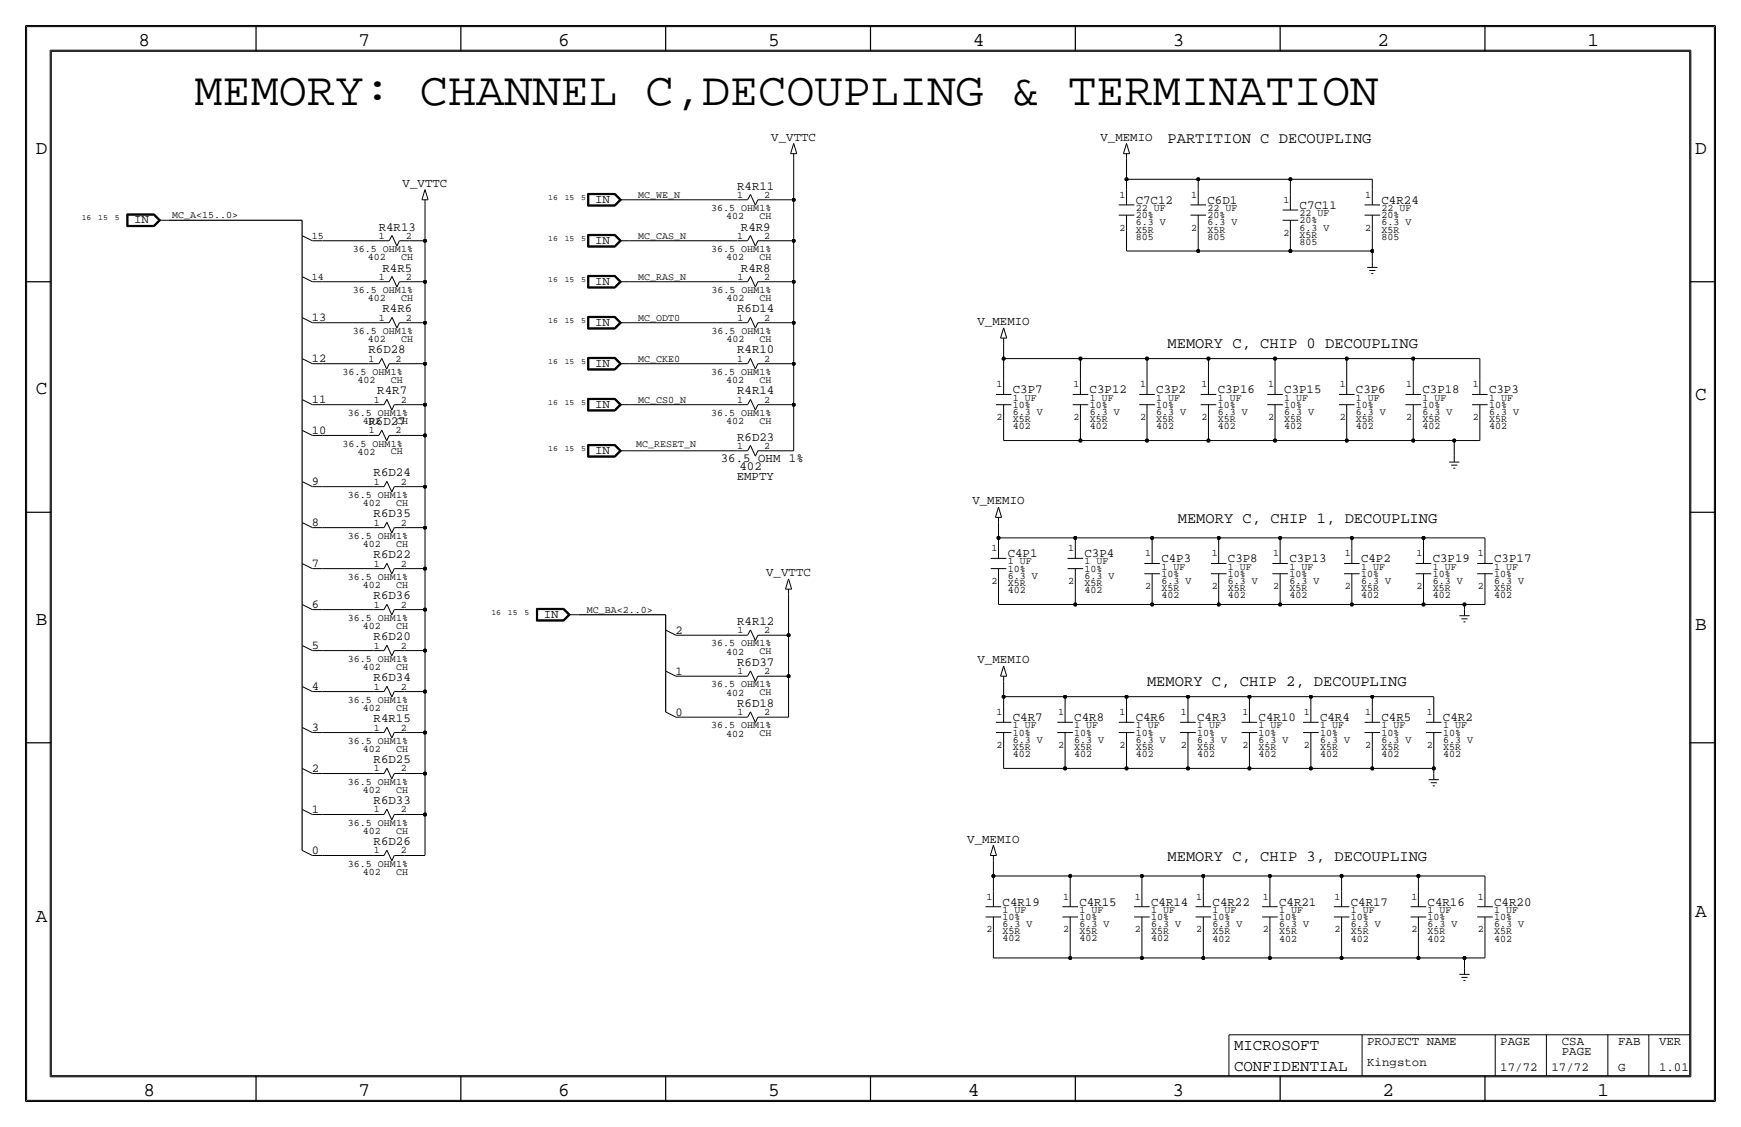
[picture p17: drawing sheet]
<svg xmlns="http://www.w3.org/2000/svg" width="432mm" height="279mm" viewBox="0 0 432 279" stroke-linecap="round" stroke-linejoin="round" font-family="sans-serif">
<defs><g id="words">
<text font-size="11.7" x="48.2" y="26">MEMORY: CHANNEL C,DECOUPLING &amp; TERMINATION</text>
<g font-size="4.8">
<text x="34.3" y="11.4">8</text>
<text x="88.9" y="11.4">7</text>
<text x="138.5" y="11.4">6</text>
<text x="190.5" y="11.4">5</text>
<text x="241.3" y="11.4">4</text>
<text x="290.8" y="11.4">3</text>
<text x="341.6" y="11.4">2</text>
<text x="393.7" y="11.4">1</text>
<text x="8.9" y="38.1">D</text>
<text x="420.4" y="38.1">D</text>
<text x="8.9" y="97.8">C</text>
<text x="420.4" y="99.1">C</text>
<text x="8.9" y="154.9">B</text>
<text x="420.4" y="156.2">B</text>
<text x="420.4" y="227.3">A</text>
<text x="8.9" y="228.6">A</text>
<text x="35.6" y="271.8">8</text>
<text x="88.9" y="271.8">7</text>
<text x="138.4" y="271.8">6</text>
<text x="190.5" y="271.8">5</text>
<text x="240" y="271.8">4</text>
<text x="290.8" y="271.8">3</text>
<text x="342.9" y="271.8">2</text>
<text x="396.2" y="271.8">1</text>
</g>
<g font-size="3.9">
<text x="306.1" y="260.4">MICROSOFT</text>
<text x="306.1" y="265.4">CONFIDENTIAL</text>
</g>
<g font-size="3.8">
<text x="289.6" y="35.6">PARTITION C DECOUPLING</text>
<text x="289.6" y="86.4">MEMORY C, CHIP 0 DECOUPLING</text>
<text x="292.1" y="129.5">MEMORY C, CHIP 1, DECOUPLING</text>
<text x="284.5" y="170.2">MEMORY C, CHIP 2, DECOUPLING</text>
<text x="289.6" y="213.4">MEMORY C, CHIP 3, DECOUPLING</text>
</g>
<g font-size="3.1">
<text x="191.3" y="34.9">V_VTTC</text>
<text x="272.9" y="34.9">V_MEMIO</text>
<text x="99.9" y="46.3">V_VTTC</text>
<text x="182.8" y="47">R4R11</text>
<text x="147.6" y="50.3">IN</text>
<text x="281.7" y="50.5">C7C12</text>
<text x="299.5" y="50.5">C6D1</text>
<text x="322.3" y="51.8">C7C11</text>
<text x="342.6" y="50.5">C4R24</text>
<text x="33.3" y="55.4">IN</text>
<text x="93.9" y="57.2">R4R13</text>
<text x="183.8" y="57.2">R4R9</text>
<text x="147.6" y="60.5">IN</text>
<text x="94.9" y="67.3">R4R5</text>
<text x="147.6" y="70.6">IN</text>
<text x="183.8" y="67.3">R4R8</text>
<text x="94.9" y="77.5">R4R6</text>
<text x="182.8" y="77.5">R6D14</text>
<text x="147.6" y="80.8">IN</text>
<text x="242.4" y="80.6">V_MEMIO</text>
<text x="91.4" y="87.6">R6D28</text>
<text x="182.8" y="87.6">R4R10</text>
<text x="147.6" y="90.9">IN</text>
<text x="93.6" y="97.8">R4R7</text>
<text x="147.6" y="101.1">IN</text>
<text x="182.8" y="97.8">R4R14</text>
<text x="251.2" y="97.5">C3P7</text>
<text x="270.3" y="97.5">C3P12</text>
<text x="286.8" y="97.5">C3P2</text>
<text x="302" y="97.5">C3P16</text>
<text x="318.5" y="97.5">C3P15</text>
<text x="336.3" y="97.5">C3P6</text>
<text x="352.8" y="97.5">C3P18</text>
<text x="369.3" y="97.5">C3P3</text>
<text x="91.4" y="105.4">R6D27</text>
<text x="147.6" y="112.5">IN</text>
<text x="182.8" y="109.2">R6D23</text>
<text x="92.7" y="118.1">R6D24</text>
<text x="178.8" y="114.6">36.5 OHM 1%</text>
<text x="182.7" y="119">EMPTY</text>
<text x="183.4" y="116.6">402</text>
<text x="241.2" y="125.1">V_MEMIO</text>
<text x="92.7" y="128.3">R6D35</text>
<text x="92.7" y="138.4">R6D22</text>
<text x="190" y="142.8">V_VTTC</text>
<text x="249.9" y="138.2">C4P1</text>
<text x="269" y="138.2">C3P4</text>
<text x="288" y="139.4">C4P3</text>
<text x="304.5" y="139.4">C3P8</text>
<text x="319.8" y="139.4">C3P13</text>
<text x="337.6" y="139.4">C4P2</text>
<text x="355.3" y="139.4">C3P19</text>
<text x="370.6" y="139.4">C3P17</text>
<text x="92.7" y="148.6">R6D36</text>
<text x="134.9" y="153.2">IN</text>
<text x="182.8" y="154.9">R4R12</text>
<text x="92.7" y="158.8">R6D20</text>
<text x="182.8" y="165.1">R6D37</text>
<text x="242.4" y="164.4">V_MEMIO</text>
<text x="92.7" y="168.9">R6D34</text>
<text x="92.7" y="179.1">R4R15</text>
<text x="182.8" y="175.3">R6D18</text>
<text x="251.2" y="178.8">C4R7</text>
<text x="266.4" y="178.8">C4R8</text>
<text x="281.7" y="178.8">C4R6</text>
<text x="296.9" y="178.8">C4R3</text>
<text x="312.2" y="178.8">C4R10</text>
<text x="327.4" y="178.8">C4R4</text>
<text x="342.6" y="178.8">C4R5</text>
<text x="357.9" y="178.8">C4R2</text>
<text x="92.7" y="189.2">R6D25</text>
<text x="92.7" y="199.4">R6D33</text>
<text x="92.7" y="209.6">R6D26</text>
<text x="239.9" y="208.9">V_MEMIO</text>
<text x="248.7" y="224.5">C4R19</text>
<text x="267.7" y="224.5">C4R15</text>
<text x="285.5" y="224.5">C4R14</text>
<text x="300.7" y="224.5">C4R22</text>
<text x="317.2" y="224.5">C4R21</text>
<text x="335" y="224.5">C4R17</text>
<text x="354.1" y="224.5">C4R16</text>
<text x="370.6" y="224.5">C4R20</text>
<text x="339.1" y="259.1">PROJECT NAME</text>
<text x="372.1" y="259.1">PAGE</text>
<text x="387.4" y="259.1">CSA</text>
<text x="387.4" y="261.6">PAGE</text>
<text x="401.3" y="259.1">FAB</text>
<text x="411.5" y="259.1">VER</text>
<text x="339.1" y="264.2">Kingston</text>
<text x="372.1" y="265.4">17/72</text>
<text x="384.8" y="265.4">17/72</text>
<text x="401.3" y="265.4">G</text>
<text x="411.5" y="265.4">1.01</text>
</g>
<g font-size="3">
<text x="77.4" y="79.6">13</text>
<text x="77.4" y="89.8">12</text>
<text x="77.4" y="99.9">11</text>
<text x="77.4" y="107.5">10</text>
<text x="77.4" y="120.2">9</text>
<text x="77.4" y="130.4">8</text>
<text x="77.4" y="140.6">7</text>
<text x="77.4" y="150.7">6</text>
<text x="77.4" y="160.9">5</text>
<text x="167.5" y="157.1">2</text>
<text x="167.5" y="167.2">1</text>
<text x="77.4" y="171">4</text>
<text x="167.5" y="177.4">0</text>
<text x="77.4" y="181.2">3</text>
<text x="77.4" y="191.4">2</text>
<text x="77.4" y="201.5">1</text>
<text x="77.4" y="211.7">0</text>
</g>
<g font-size="2.5">
<text x="158.2" y="49">MC_WE_N</text>
<text x="176.4" y="52.3">36.5 OHM1%</text>
<text x="182.9" y="49">1</text>
<text x="189.5" y="49">2</text>
<text x="277.7" y="49">1</text>
<text x="281.7" y="52.3">22 UF</text>
<text x="295.4" y="49">1</text>
<text x="299.5" y="52.3">22 UF</text>
<text x="318.3" y="50.3">1</text>
<text x="322.3" y="53.6">22 UF</text>
<text x="338.6" y="49">1</text>
<text x="342.6" y="52.3">22 UF</text>
<text x="42.7" y="54.1">MC_A&lt;15..0&gt;</text>
<text x="77.4" y="59.3">15</text>
<text x="94" y="59.2">1</text>
<text x="100.6" y="59.2">2</text>
<text x="158.2" y="59.2">MC_CAS_N</text>
<text x="180.1" y="54.4">402</text>
<text x="182.9" y="59.2">1</text>
<text x="188.4" y="54.3">CH</text>
<text x="189.5" y="59.2">2</text>
<text x="277.7" y="57.1">2</text>
<text x="281.7" y="57.7">X5R</text>
<text x="281.7" y="54.1">20%</text>
<text x="281.7" y="59.4">805</text>
<text x="281.7" y="55.9">6.3 V</text>
<text x="295.4" y="57.1">2</text>
<text x="299.5" y="57.7">X5R</text>
<text x="299.5" y="55.9">6.3 V</text>
<text x="299.5" y="59.4">805</text>
<text x="299.5" y="54.1">20%</text>
<text x="318.3" y="58.4">2</text>
<text x="322.3" y="58.9">X5R</text>
<text x="322.3" y="55.4">20%</text>
<text x="322.3" y="57.2">6.3 V</text>
<text x="338.6" y="57.1">2</text>
<text x="342.6" y="57.7">X5R</text>
<text x="342.6" y="54.1">20%</text>
<text x="342.6" y="55.9">6.3 V</text>
<text x="342.6" y="59.4">805</text>
<text x="87.5" y="62.5">36.5 OHM1%</text>
<text x="91.2" y="64.5">402</text>
<text x="99.5" y="64.4">CH</text>
<text x="176.4" y="62.5">36.5 OHM1%</text>
<text x="180.1" y="64.5">402</text>
<text x="188.4" y="64.4">CH</text>
<text x="322.3" y="60.7">805</text>
<text x="77.4" y="69.4">14</text>
<text x="94" y="69.3">1</text>
<text x="100.6" y="69.3">2</text>
<text x="158.2" y="69.3">MC_RAS_N</text>
<text x="182.9" y="69.3">1</text>
<text x="189.5" y="69.3">2</text>
<text x="87.5" y="72.6">36.5 OHM1%</text>
<text x="91.2" y="74.7">402</text>
<text x="99.5" y="74.6">CH</text>
<text x="176.4" y="72.6">36.5 OHM1%</text>
<text x="180.1" y="74.7">402</text>
<text x="188.4" y="74.6">CH</text>
<text x="87.5" y="82.8">36.5 OHM1%</text>
<text x="94" y="79.5">1</text>
<text x="100.6" y="79.5">2</text>
<text x="158.2" y="79.5">MC_ODT0</text>
<text x="176.4" y="82.8">36.5 OHM1%</text>
<text x="182.9" y="79.5">1</text>
<text x="189.5" y="79.5">2</text>
<text x="91.2" y="84.8">402</text>
<text x="91.4" y="89.7">1</text>
<text x="98.1" y="89.7">2</text>
<text x="99.5" y="84.7">CH</text>
<text x="158.2" y="89.7">MC_CKE0</text>
<text x="180.1" y="84.8">402</text>
<text x="182.9" y="89.7">1</text>
<text x="188.4" y="84.7">CH</text>
<text x="189.5" y="89.7">2</text>
<text x="85" y="93">36.5 OHM1%</text>
<text x="88.7" y="95">402</text>
<text x="97" y="94.9">CH</text>
<text x="176.4" y="93">36.5 OHM1%</text>
<text x="180.1" y="95">402</text>
<text x="188.4" y="94.9">CH</text>
<text x="92.7" y="99.8">1</text>
<text x="99.4" y="99.8">2</text>
<text x="158.2" y="99.8">MC_CS0_N</text>
<text x="182.9" y="99.8">1</text>
<text x="189.5" y="99.8">2</text>
<text x="247.2" y="96">1</text>
<text x="251.2" y="99.3">1 UF</text>
<text x="251.2" y="101.1">10%</text>
<text x="266.2" y="96">1</text>
<text x="270.3" y="101.1">10%</text>
<text x="270.3" y="99.3">1 UF</text>
<text x="282.7" y="96">1</text>
<text x="286.8" y="99.3">1 UF</text>
<text x="286.8" y="101.1">10%</text>
<text x="298" y="96">1</text>
<text x="302" y="101.1">10%</text>
<text x="302" y="99.3">1 UF</text>
<text x="314.5" y="96">1</text>
<text x="318.5" y="101.1">10%</text>
<text x="318.5" y="99.3">1 UF</text>
<text x="332.3" y="96">1</text>
<text x="336.3" y="101.1">10%</text>
<text x="336.3" y="99.3">1 UF</text>
<text x="348.8" y="96">1</text>
<text x="352.8" y="101.1">10%</text>
<text x="352.8" y="99.3">1 UF</text>
<text x="365.3" y="96">1</text>
<text x="369.3" y="101.1">10%</text>
<text x="369.3" y="99.3">1 UF</text>
<text x="86.2" y="103.1">36.5 OHM1%</text>
<text x="90" y="105.2">402</text>
<text x="91.4" y="107.4">1</text>
<text x="98.1" y="107.4">2</text>
<text x="98.2" y="105.1">CH</text>
<text x="176.4" y="103.1">36.5 OHM1%</text>
<text x="180.1" y="105.2">402</text>
<text x="188.4" y="105.1">CH</text>
<text x="247.2" y="104.1">2</text>
<text x="251.2" y="106.4">402</text>
<text x="251.2" y="104.6">X5R</text>
<text x="251.2" y="102.8">6.3 V</text>
<text x="266.2" y="104.1">2</text>
<text x="270.3" y="106.4">402</text>
<text x="270.3" y="104.6">X5R</text>
<text x="270.3" y="102.8">6.3 V</text>
<text x="282.7" y="104.1">2</text>
<text x="286.8" y="102.9">6.3 V</text>
<text x="286.8" y="104.6">X5R</text>
<text x="286.8" y="106.4">402</text>
<text x="298" y="104.1">2</text>
<text x="302" y="106.4">402</text>
<text x="302" y="104.6">X5R</text>
<text x="302" y="102.9">6.3 V</text>
<text x="314.5" y="104.1">2</text>
<text x="318.5" y="106.4">402</text>
<text x="318.5" y="104.6">X5R</text>
<text x="318.5" y="102.9">6.3 V</text>
<text x="332.3" y="104.1">2</text>
<text x="336.3" y="106.4">402</text>
<text x="336.3" y="104.6">X5R</text>
<text x="336.3" y="102.9">6.3 V</text>
<text x="348.8" y="104.1">2</text>
<text x="352.8" y="106.4">402</text>
<text x="352.8" y="104.6">X5R</text>
<text x="352.8" y="102.9">6.3 V</text>
<text x="365.3" y="104.1">2</text>
<text x="369.3" y="106.4">402</text>
<text x="369.3" y="104.6">X5R</text>
<text x="369.3" y="102.9">6.3 V</text>
<text x="85" y="110.7">36.5 OHM1%</text>
<text x="88.7" y="112.8">402</text>
<text x="97" y="112.7">CH</text>
<text x="157.8" y="110.7">MC_RESET_N</text>
<text x="182.9" y="111.3">1</text>
<text x="189.5" y="111.3">2</text>
<text x="86.2" y="123.4">36.5 OHM1%</text>
<text x="90" y="125.5">402</text>
<text x="92.7" y="120.1">1</text>
<text x="98.2" y="125.4">CH</text>
<text x="99.4" y="120.1">2</text>
<text x="92.7" y="130.3">1</text>
<text x="99.4" y="130.3">2</text>
<text x="86.2" y="133.6">36.5 OHM1%</text>
<text x="90" y="135.6">402</text>
<text x="98.2" y="135.5">CH</text>
<text x="245.9" y="136.7">1</text>
<text x="265" y="136.7">1</text>
<text x="284" y="137.9">1</text>
<text x="300.5" y="137.9">1</text>
<text x="315.8" y="137.9">1</text>
<text x="333.5" y="137.9">1</text>
<text x="351.3" y="137.9">1</text>
<text x="366.6" y="137.9">1</text>
<text x="86.2" y="143.8">36.5 OHM1%</text>
<text x="92.7" y="140.5">1</text>
<text x="99.4" y="140.5">2</text>
<text x="249.9" y="139.9">1 UF</text>
<text x="249.9" y="143.5">6.3 V</text>
<text x="249.9" y="141.7">10%</text>
<text x="269" y="139.9">1 UF</text>
<text x="269" y="141.7">10%</text>
<text x="269" y="143.5">6.3 V</text>
<text x="288" y="143">10%</text>
<text x="288" y="141.2">1 UF</text>
<text x="304.5" y="141.2">1 UF</text>
<text x="304.5" y="143">10%</text>
<text x="319.8" y="141.2">1 UF</text>
<text x="319.8" y="143">10%</text>
<text x="337.6" y="141.2">1 UF</text>
<text x="337.6" y="143">10%</text>
<text x="355.3" y="143">10%</text>
<text x="355.3" y="141.2">1 UF</text>
<text x="370.6" y="143">10%</text>
<text x="370.6" y="141.2">1 UF</text>
<text x="90" y="145.8">402</text>
<text x="98.2" y="145.7">CH</text>
<text x="245.9" y="144.8">2</text>
<text x="249.9" y="145.3">X5R</text>
<text x="249.9" y="147">402</text>
<text x="265" y="144.8">2</text>
<text x="269" y="147">402</text>
<text x="269" y="145.3">X5R</text>
<text x="284" y="146">2</text>
<text x="288" y="148.3">402</text>
<text x="288" y="146.5">X5R</text>
<text x="288" y="144.8">6.3 V</text>
<text x="300.5" y="146">2</text>
<text x="304.5" y="144.8">6.3 V</text>
<text x="304.5" y="146.5">X5R</text>
<text x="304.5" y="148.3">402</text>
<text x="315.8" y="146">2</text>
<text x="319.8" y="144.8">6.3 V</text>
<text x="319.8" y="146.5">X5R</text>
<text x="319.8" y="148.3">402</text>
<text x="333.5" y="146">2</text>
<text x="337.6" y="144.8">6.3 V</text>
<text x="337.6" y="148.3">402</text>
<text x="337.6" y="146.6">X5R</text>
<text x="351.3" y="146">2</text>
<text x="355.3" y="148.3">402</text>
<text x="355.3" y="146.6">X5R</text>
<text x="355.3" y="144.8">6.3 V</text>
<text x="366.6" y="146">2</text>
<text x="370.6" y="148.3">402</text>
<text x="370.6" y="146.6">X5R</text>
<text x="370.6" y="144.8">6.3 V</text>
<text x="86.2" y="153.9">36.5 OHM1%</text>
<text x="90" y="156">402</text>
<text x="92.7" y="150.6">1</text>
<text x="98.2" y="155.9">CH</text>
<text x="99.4" y="150.6">2</text>
<text x="145.5" y="151.9">MC_BA&lt;2..0&gt;</text>
<text x="92.7" y="160.8">1</text>
<text x="99.4" y="160.8">2</text>
<text x="176.4" y="160.3">36.5 OHM1%</text>
<text x="182.9" y="157">1</text>
<text x="189.5" y="157">2</text>
<text x="86.2" y="164.1">36.5 OHM1%</text>
<text x="90" y="166.1">402</text>
<text x="98.2" y="166">CH</text>
<text x="180.1" y="162.3">402</text>
<text x="182.9" y="167.1">1</text>
<text x="188.4" y="162.2">CH</text>
<text x="189.5" y="167.1">2</text>
<text x="92.7" y="170.9">1</text>
<text x="99.4" y="170.9">2</text>
<text x="176.4" y="170.4">36.5 OHM1%</text>
<text x="180.1" y="172.5">402</text>
<text x="188.4" y="172.4">CH</text>
<text x="86.2" y="174.2">36.5 OHM1%</text>
<text x="90" y="176.3">402</text>
<text x="98.2" y="176.2">CH</text>
<text x="182.9" y="177.3">1</text>
<text x="189.5" y="177.3">2</text>
<text x="247.2" y="177.3">1</text>
<text x="262.4" y="177.3">1</text>
<text x="277.7" y="177.3">1</text>
<text x="292.9" y="177.3">1</text>
<text x="308.1" y="177.3">1</text>
<text x="323.4" y="177.3">1</text>
<text x="338.6" y="177.3">1</text>
<text x="353.9" y="177.3">1</text>
<text x="86.2" y="184.4">36.5 OHM1%</text>
<text x="92.7" y="181.1">1</text>
<text x="99.4" y="181.1">2</text>
<text x="176.4" y="180.6">36.5 OHM1%</text>
<text x="180.1" y="182.6">402</text>
<text x="188.4" y="182.5">CH</text>
<text x="247.2" y="185.4">2</text>
<text x="251.2" y="180.6">1 UF</text>
<text x="251.2" y="185.9">X5R</text>
<text x="251.2" y="182.4">10%</text>
<text x="251.2" y="184.1">6.3 V</text>
<text x="262.4" y="185.4">2</text>
<text x="266.4" y="180.6">1 UF</text>
<text x="266.4" y="184.2">6.3 V</text>
<text x="266.4" y="182.4">10%</text>
<text x="266.4" y="185.9">X5R</text>
<text x="277.7" y="185.4">2</text>
<text x="281.7" y="182.4">10%</text>
<text x="281.7" y="184.1">6.3 V</text>
<text x="281.7" y="180.6">1 UF</text>
<text x="281.7" y="185.9">X5R</text>
<text x="292.9" y="185.4">2</text>
<text x="296.9" y="185.9">X5R</text>
<text x="296.9" y="184.1">6.3 V</text>
<text x="296.9" y="182.4">10%</text>
<text x="296.9" y="180.6">1 UF</text>
<text x="308.1" y="185.4">2</text>
<text x="312.2" y="184.2">6.3 V</text>
<text x="312.2" y="185.9">X5R</text>
<text x="312.2" y="180.6">1 UF</text>
<text x="312.2" y="182.4">10%</text>
<text x="323.4" y="185.4">2</text>
<text x="327.4" y="184.2">6.3 V</text>
<text x="327.4" y="185.9">X5R</text>
<text x="327.4" y="180.6">1 UF</text>
<text x="327.4" y="182.4">10%</text>
<text x="338.6" y="185.4">2</text>
<text x="342.6" y="184.1">6.3 V</text>
<text x="342.6" y="185.9">X5R</text>
<text x="342.6" y="180.6">1 UF</text>
<text x="342.6" y="182.4">10%</text>
<text x="353.9" y="185.4">2</text>
<text x="357.9" y="182.4">10%</text>
<text x="357.9" y="180.6">1 UF</text>
<text x="357.9" y="185.9">X5R</text>
<text x="357.9" y="184.1">6.3 V</text>
<text x="90" y="186.4">402</text>
<text x="92.7" y="191.3">1</text>
<text x="98.2" y="186.3">CH</text>
<text x="99.4" y="191.3">2</text>
<text x="251.2" y="187.7">402</text>
<text x="266.4" y="187.7">402</text>
<text x="281.7" y="187.7">402</text>
<text x="296.9" y="187.7">402</text>
<text x="312.2" y="187.7">402</text>
<text x="327.4" y="187.7">402</text>
<text x="342.6" y="187.7">402</text>
<text x="357.9" y="187.7">402</text>
<text x="86.3" y="194.5">36.5 OHM1%</text>
<text x="90" y="196.6">402</text>
<text x="98.2" y="196.5">CH</text>
<text x="92.7" y="201.4">1</text>
<text x="99.4" y="201.4">2</text>
<text x="86.3" y="204.7">36.5 OHM1%</text>
<text x="90" y="206.7">402</text>
<text x="98.2" y="206.6">CH</text>
<text x="86.2" y="214.9">36.5 OHM1%</text>
<text x="92.7" y="211.6">1</text>
<text x="99.4" y="211.6">2</text>
<text x="90" y="216.9">402</text>
<text x="98.2" y="216.8">CH</text>
<text x="244.6" y="223">1</text>
<text x="248.7" y="226.3">1 UF</text>
<text x="263.7" y="223">1</text>
<text x="267.7" y="226.3">1 UF</text>
<text x="281.5" y="223">1</text>
<text x="285.5" y="226.3">1 UF</text>
<text x="296.7" y="223">1</text>
<text x="300.7" y="226.3">1 UF</text>
<text x="313.2" y="223">1</text>
<text x="317.2" y="226.3">1 UF</text>
<text x="331" y="223">1</text>
<text x="335" y="226.3">1 UF</text>
<text x="350.1" y="223">1</text>
<text x="354.1" y="226.3">1 UF</text>
<text x="366.6" y="223">1</text>
<text x="370.6" y="226.3">1 UF</text>
<text x="244.6" y="231.1">2</text>
<text x="248.7" y="233.4">402</text>
<text x="248.7" y="231.6">X5R</text>
<text x="248.7" y="228.1">10%</text>
<text x="248.7" y="229.9">6.3 V</text>
<text x="263.7" y="231.1">2</text>
<text x="267.7" y="231.6">X5R</text>
<text x="267.7" y="233.4">402</text>
<text x="267.7" y="229.9">6.3 V</text>
<text x="267.7" y="228.1">10%</text>
<text x="281.5" y="231.1">2</text>
<text x="285.5" y="231.6">X5R</text>
<text x="285.5" y="228.1">10%</text>
<text x="285.5" y="229.9">6.3 V</text>
<text x="285.5" y="233.4">402</text>
<text x="296.7" y="231.1">2</text>
<text x="300.7" y="231.6">X5R</text>
<text x="300.7" y="229.9">6.3 V</text>
<text x="300.7" y="228.1">10%</text>
<text x="300.7" y="233.4">402</text>
<text x="313.2" y="231.1">2</text>
<text x="317.2" y="228.1">10%</text>
<text x="317.2" y="233.4">402</text>
<text x="317.2" y="231.6">X5R</text>
<text x="317.2" y="229.9">6.3 V</text>
<text x="331" y="231.1">2</text>
<text x="335" y="229.9">6.3 V</text>
<text x="335" y="231.6">X5R</text>
<text x="335" y="233.4">402</text>
<text x="335" y="228.1">10%</text>
<text x="350.1" y="231.1">2</text>
<text x="354.1" y="228.1">10%</text>
<text x="354.1" y="233.4">402</text>
<text x="354.1" y="231.6">X5R</text>
<text x="354.1" y="229.9">6.3 V</text>
<text x="366.6" y="231.1">2</text>
<text x="370.6" y="229.9">6.3 V</text>
<text x="370.6" y="228.1">10%</text>
<text x="370.6" y="233.4">402</text>
<text x="370.6" y="231.6">X5R</text>
</g>
<g font-size="2">
<text x="135.9" y="49.5">16</text>
<text x="140.1" y="49.5">15</text>
<text x="144.2" y="49.5">5</text>
<text x="20.3" y="54.6">16</text>
<text x="24.4" y="54.6">15</text>
<text x="28.5" y="54.6">5</text>
<text x="135.9" y="59.7">16</text>
<text x="140.1" y="59.7">15</text>
<text x="144.2" y="59.7">5</text>
<text x="135.9" y="69.9">16</text>
<text x="140.1" y="69.9">15</text>
<text x="144.2" y="69.9">5</text>
<text x="135.9" y="80">16</text>
<text x="140.1" y="80">15</text>
<text x="144.2" y="80">5</text>
<text x="135.9" y="90.2">16</text>
<text x="140.1" y="90.2">15</text>
<text x="144.2" y="90.2">5</text>
<text x="135.9" y="100.3">16</text>
<text x="140.1" y="100.3">15</text>
<text x="144.2" y="100.3">5</text>
<text x="135.9" y="111.8">16</text>
<text x="140.1" y="111.8">15</text>
<text x="144.2" y="111.8">5</text>
<text x="121.9" y="152.4">16</text>
<text x="126" y="152.4">15</text>
<text x="130.1" y="152.4">5</text>
</g>
</g></defs>
<!-- layer: Nets -->
<g fill="none" stroke="#000" stroke-width=".3">
<path d="M41.9 54.6h33zM74.9 54.6v3.8zM74.9 58.4v10.2zM74.9 68.6v10.1zM74.9 78.7v10.2zM74.9 88.9v10.2zM74.9 99.1v7.6zM74.9 106.7v12.7zM74.9 119.4v10.1zM74.9 129.5v10.2zM74.9 139.7v10.2zM74.9 149.9v10.1z"/>
<path d="M143.5 152.4h21.6zM165.1 152.4v3.8zM165.1 156.2v10.2zM74.9 160v10.2zM74.9 170.2v10.1zM165.1 166.4v10.1zM74.9 180.3v10.2zM74.9 190.5v10.2zM74.9 200.7v10.1z"/>
</g>
<g fill="none" stroke="#000" stroke-width=".25">
<path d="M196.8 39.4v10.1zM279.4 39.4v5.1zM80 59.7h14zM101.6 59.7h3.8zM105.4 59.7v10.1zM105.4 50.8v8.9zM156.2 59.7h26.7zM156.2 49.5h26.7zM190.5 59.7h6.3zM190.5 49.5h6.3zM196.8 59.7v10.2zM196.8 49.5v10.2z"/>
<path d="M279.4 57.2v5zM279.4 44.4h17.8zM279.4 44.5v2.5zM297.2 57.2v5zM297.2 44.4h22.8zM297.2 44.5v2.5zM320 58.4v3.8zM320 44.4h20.4zM320 44.5v3.8zM340.4 57.2v5zM340.4 44.4v2.6zM80 69.8h14z"/>
<path d="M101.6 69.8h3.8zM105.4 69.9v10.1zM156.2 69.8h26.7zM190.5 69.8h6.3zM196.8 69.8v10.2zM279.4 62.2h17.8zM297.2 62.2h22.8zM320 62.2h20.4zM340.4 62.2v2.6zM80 90.2h11.4zM80 80h14zM99.1 90.2h6.3z"/>
<path d="M101.6 80h3.8zM105.4 90.2v10.1zM105.4 80v10.2zM156.2 80h26.7zM156.2 90.2h26.7zM190.5 90.2h6.3zM190.5 80h6.3zM196.8 90.2v10.1zM196.8 80v10.2zM248.9 88.9h19.1zM248.9 88.9v5.1zM248.9 85.1v3.8z"/>
<path d="M268 88.9v5.1zM268 88.9h16.5zM284.5 88.9h15.2zM284.5 88.9v5.1zM299.7 88.9h16.5zM299.7 88.9v5.1zM316.2 88.9h17.8zM316.2 88.9v5.1zM334 88.9h16.5zM334 88.9v5.1zM350.5 88.9v5.1zM350.5 88.9h16.5z"/>
<path d="M367 88.9v5.1zM80 100.3h12.7zM80 108h11.4zM99.1 108h6.3zM100.3 100.3h5.1zM105.4 108v12.7zM105.4 100.3v7.7zM156.2 100.3h26.7zM156.2 111.8h26.7zM190.5 111.8h6.3zM190.5 100.3h6.3zM196.8 100.3v11.5z"/>
<path d="M248.9 104.1v5.1zM248.9 109.2h19.1zM268 104.1v5.1zM268 109.2h16.5zM284.5 109.2h15.2zM284.5 104.1v5.1zM299.7 109.2h16.5zM299.7 104.1v5.1zM316.2 109.2h17.8zM316.2 104.1v5.1zM334 109.2h16.5zM334 104.1v5.1z"/>
<path d="M350.5 104.1v5.1zM350.5 109.2h10.2zM360.7 109.2h6.3zM360.7 109.2v3.8zM367 104.1v5.1zM80 120.7h12.7zM80 130.8h12.7zM100.3 130.8h5.1zM100.3 120.7h5.1zM105.4 130.8v10.2zM105.4 120.7v10.1zM247.6 133.3h19.1z"/>
<path d="M247.6 133.4v1.2zM247.6 129.5v3.9zM266.7 133.3h19.1zM266.7 133.4v1.2zM285.7 133.3h16.6zM285.8 133.3v2.6zM302.3 133.3h15.2zM302.3 133.3v2.6zM317.5 133.3h17.8zM317.5 133.3v2.6zM335.3 133.3h17.8zM335.3 133.3v2.6z"/>
<path d="M353.1 133.3h15.2zM353.1 133.3v2.6zM368.3 133.3v2.6zM80 141h12.7zM80 151.1h12.7zM100.3 151.1h5.1zM100.3 141h5.1zM105.4 151.1v10.2zM105.4 141v10.1zM170.2 157.5h12.7zM190.5 157.5h5.1zM195.6 157.5v10.1z"/>
<path d="M195.6 147.3v10.2zM247.6 144.8v5.1zM247.6 149.9h19.1zM266.7 149.9h19.1zM266.7 144.8v5.1zM285.7 149.9h16.6zM285.8 146.1v3.8zM302.3 149.9h15.2zM302.3 146.1v3.8zM317.5 149.9h17.8zM317.5 146.1v3.8zM335.3 149.9h17.8z"/>
<path d="M335.3 146.1v3.8zM353.1 149.9h10.1zM353.1 146.1v3.8zM363.2 149.9v1.2zM363.2 149.9h5.1zM368.3 146v3.9zM80 161.3h12.7zM80 171.5h12.7zM100.3 171.5h5.1zM100.3 161.3h5.1zM105.4 171.5v10.1zM105.4 161.3v10.2z"/>
<path d="M170.2 167.6h12.7zM170.2 177.8h12.7zM190.5 177.8h5.1zM190.5 167.6h5.1zM195.6 167.6v10.2zM248.9 172.7h15.3zM248.9 172.7v2.6zM248.9 168.9v3.8zM264.2 172.7h15.2zM264.2 172.7v2.6zM279.4 172.7h15.2zM279.4 172.7v2.6z"/>
<path d="M294.6 172.7h15.3zM294.6 172.7v2.6zM309.9 172.7h15.2zM309.9 172.7v2.6zM325.1 172.7h15.3zM325.1 172.7v2.6zM340.4 172.7h15.2zM340.4 172.7v2.6zM355.6 172.7v2.6zM80 181.6h12.7zM80 191.8h12.7zM100.3 191.8h5.1z"/>
<path d="M100.3 181.6h5.1zM105.4 191.8v10.1zM105.4 181.6v10.2zM248.9 185.4v5.1zM248.9 190.5h15.3zM264.2 190.5h15.2zM264.2 185.4v5.1zM279.4 190.5h15.2zM279.4 185.4v5.1zM294.6 190.5h15.3zM294.6 185.4v5.1zM309.9 190.5h15.2z"/>
<path d="M309.9 185.4v5.1zM325.1 185.4v5.1zM325.1 190.5h15.3zM340.4 190.5h15.2zM340.4 185.4v5.1zM355.6 185.4v5.1zM355.6 190.5v1.3zM80 212.1h12.7zM80 201.9h12.7zM100.3 212.1h5.1zM100.3 201.9h5.1zM105.4 201.9v10.2z"/>
<path d="M246.4 217.2h19zM246.4 217.2v3.8zM246.4 213.4v3.8zM265.4 217.2h17.8zM265.4 217.2v3.8zM283.2 217.2v3.8zM283.2 217.2h15.2zM298.4 217.2h16.6zM298.4 217.2v3.8zM315 217.2v3.8zM315 217.2h17.7zM332.7 217.2h19.1z"/>
<path d="M332.7 217.2v3.8zM351.8 217.2h16.5zM351.8 217.2v3.8zM368.3 217.2v3.8zM246.4 231.1v6.4zM246.4 237.5h19zM265.4 237.5h17.8zM265.4 231.1v6.4zM283.2 231.1v6.4zM283.2 237.5h15.2zM298.4 237.5h16.6zM298.4 231.1v6.4z"/>
<path d="M315 231.1v6.4zM315 237.5h17.7zM332.7 237.5h19.1zM332.7 231.1v6.4zM351.8 237.5h11.4zM351.8 231.1v6.4zM363.2 237.5v2.5zM363.2 237.5h5.1zM368.3 231.1v6.4z"/>
</g>
<g fill="#000" stroke="#000" stroke-width=".25">
<circle cx="105.4" cy="59.7" r=".41"/>
<circle cx="196.8" cy="59.7" r=".41"/>
<circle cx="196.8" cy="49.5" r=".41"/>
<circle cx="279.4" cy="44.5" r=".41"/>
<circle cx="297.2" cy="44.5" r=".41"/>
<circle cx="320" cy="44.5" r=".41"/>
<circle cx="105.4" cy="69.9" r=".41"/>
<circle cx="196.8" cy="69.9" r=".41"/>
<circle cx="297.2" cy="62.2" r=".41"/>
<circle cx="320" cy="62.2" r=".41"/>
<circle cx="340.4" cy="62.2" r=".41"/>
<circle cx="105.4" cy="80" r=".41"/>
<circle cx="105.4" cy="90.2" r=".41"/>
<circle cx="196.8" cy="90.2" r=".41"/>
<circle cx="196.8" cy="80" r=".41"/>
<circle cx="248.9" cy="88.9" r=".41"/>
<circle cx="268" cy="88.9" r=".41"/>
<circle cx="284.5" cy="88.9" r=".41"/>
<circle cx="299.7" cy="88.9" r=".41"/>
<circle cx="316.2" cy="88.9" r=".41"/>
<circle cx="334" cy="88.9" r=".41"/>
<circle cx="350.5" cy="88.9" r=".41"/>
<circle cx="105.4" cy="108" r=".41"/>
<circle cx="105.4" cy="100.3" r=".41"/>
<circle cx="196.8" cy="100.3" r=".41"/>
<circle cx="268" cy="109.2" r=".41"/>
<circle cx="284.5" cy="109.2" r=".41"/>
<circle cx="299.7" cy="109.2" r=".41"/>
<circle cx="316.2" cy="109.2" r=".41"/>
<circle cx="334" cy="109.2" r=".41"/>
<circle cx="350.5" cy="109.2" r=".41"/>
<circle cx="360.7" cy="109.2" r=".41"/>
<circle cx="105.4" cy="130.8" r=".41"/>
<circle cx="105.4" cy="120.7" r=".41"/>
<circle cx="247.6" cy="133.4" r=".41"/>
<circle cx="266.7" cy="133.4" r=".41"/>
<circle cx="285.7" cy="133.4" r=".41"/>
<circle cx="302.3" cy="133.4" r=".41"/>
<circle cx="317.5" cy="133.4" r=".41"/>
<circle cx="335.3" cy="133.4" r=".41"/>
<circle cx="353.1" cy="133.4" r=".41"/>
<circle cx="105.4" cy="141" r=".41"/>
<circle cx="105.4" cy="151.1" r=".41"/>
<circle cx="195.6" cy="157.5" r=".41"/>
<circle cx="266.7" cy="149.9" r=".41"/>
<circle cx="285.7" cy="149.9" r=".41"/>
<circle cx="302.3" cy="149.9" r=".41"/>
<circle cx="317.5" cy="149.9" r=".41"/>
<circle cx="335.3" cy="149.9" r=".41"/>
<circle cx="353.1" cy="149.9" r=".41"/>
<circle cx="363.2" cy="149.9" r=".41"/>
<circle cx="105.4" cy="161.3" r=".41"/>
<circle cx="105.4" cy="171.5" r=".41"/>
<circle cx="195.6" cy="167.6" r=".41"/>
<circle cx="248.9" cy="172.7" r=".41"/>
<circle cx="264.2" cy="172.7" r=".41"/>
<circle cx="279.4" cy="172.7" r=".41"/>
<circle cx="294.6" cy="172.7" r=".41"/>
<circle cx="309.9" cy="172.7" r=".41"/>
<circle cx="325.1" cy="172.7" r=".41"/>
<circle cx="340.4" cy="172.7" r=".41"/>
<circle cx="105.4" cy="181.6" r=".41"/>
<circle cx="105.4" cy="191.8" r=".41"/>
<circle cx="264.2" cy="190.5" r=".41"/>
<circle cx="279.4" cy="190.5" r=".41"/>
<circle cx="294.6" cy="190.5" r=".41"/>
<circle cx="309.9" cy="190.5" r=".41"/>
<circle cx="325.1" cy="190.5" r=".41"/>
<circle cx="340.4" cy="190.5" r=".41"/>
<circle cx="355.6" cy="190.5" r=".41"/>
<circle cx="105.4" cy="201.9" r=".41"/>
<circle cx="246.4" cy="217.2" r=".41"/>
<circle cx="265.4" cy="217.2" r=".41"/>
<circle cx="283.2" cy="217.2" r=".41"/>
<circle cx="298.4" cy="217.2" r=".41"/>
<circle cx="315" cy="217.2" r=".41"/>
<circle cx="332.7" cy="217.2" r=".41"/>
<circle cx="351.8" cy="217.2" r=".41"/>
<circle cx="265.4" cy="237.5" r=".41"/>
<circle cx="283.2" cy="237.5" r=".41"/>
<circle cx="298.4" cy="237.5" r=".41"/>
<circle cx="315" cy="237.5" r=".41"/>
<circle cx="332.7" cy="237.5" r=".41"/>
<circle cx="351.8" cy="237.5" r=".41"/>
<circle cx="363.2" cy="237.5" r=".41"/>
</g>
<!-- layer: Components -->
<g fill="none" stroke="#000" stroke-width=".25">
<path d="M196.1 38.1h1.5zM196.8 35.6l-.7 2.5zM196.8 38.1v1.3zM196.8 35.6l.8 2.5zM278.6 38.1h1.6zM279.4 35.6l-.8 2.5zM279.4 38.1v1.3zM279.4 35.6l.8 2.5zM31.4 53h6.9zM31.4 53v3.2zM31.4 56.2h6.9zM31.5 53.1h6.7z"/>
<path d="M31.5 53.1v3zM31.5 56.1h6.7zM31.6 53.2v2.8zM31.6 56h6.6zM31.6 53.2h6.6zM31.7 53.3v2.6zM31.7 55.9h6.4zM31.7 53.3h6.4zM38.1 55.9l1.3-1.3zM38.1 53.3l1.3 1.3zM38.2 56l1.3-1.4zM38.2 53.2l1.3 1.4z"/>
<path d="M38.2 56.1l1.5-1.5zM38.2 53.1l1.5 1.5zM38.3 56.2l1.5-1.6zM38.3 53l1.5 1.6zM39.4 54.6h2.5zM74.9 58.4l2.6 1.3zM77.5 59.7h2.5zM94 59.7h2.5zM97.2 58.4l1.3 2.6zM97.2 58.4l-.7 1.3zM99.1 59.7l-.6 1.3zM99.1 59.7h2.5z"/>
<path d="M104.6 49.5h1.6zM105.4 47l.8 2.5zM105.4 47l-.8 2.5zM105.4 49.5v1.3zM145.7 48v3.1zM145.7 51.1h6.9zM145.7 48h6.9zM145.7 58.1h6.9zM145.7 58.1v3.2zM145.8 48.1h6.7zM145.8 58.2h6.7zM145.8 48.1v2.9z"/>
<path d="M145.8 51h6.7zM145.8 58.2v3zM145.9 48.2v2.7zM145.9 50.9h6.6zM145.9 48.2h6.6zM145.9 58.3h6.6zM145.9 58.3v2.8zM146.1 48.3h6.3zM146.1 48.3v2.5zM146.1 50.8h6.3zM146.1 58.4h6.3zM146.1 58.4v2.6z"/>
<path d="M152.4 48.3l1.3 1.2zM152.4 50.8l1.3-1.3zM152.4 58.4l1.3 1.3zM152.5 48.2l1.3 1.3zM152.5 58.3l1.3 1.4zM152.5 50.9l1.3-1.4zM152.5 48.1l1.5 1.4zM152.5 58.2l1.5 1.5zM152.5 51l1.5-1.5zM152.6 48l1.5 1.5zM152.6 58.1l1.5 1.6zM152.6 51.1l1.5-1.6z"/>
<path d="M153.7 49.5h2.5zM153.7 59.7h2.5zM182.9 49.5h2.5zM182.9 59.7h2.5zM186.1 48.2l1.3 2.7zM186.1 48.2l-.7 1.3zM186.1 58.4l1.3 2.6zM186.1 58.4l-.7 1.3zM188 49.5h2.5zM188 59.7h2.5zM188 49.5l-.6 1.4zM188 59.7l-.6 1.3z"/>
<path d="M277.5 50.8h3.8zM277.5 53.3h3.8zM279.4 47v3.8zM279.4 53.3v3.9zM295.2 50.8h3.9zM295.2 53.3h3.9zM297.2 47v3.8zM297.2 53.3v3.9zM318.1 52.1h3.9zM318.1 54.6h3.9zM320 48.3v3.8zM320 54.6v3.8z"/>
<path d="M338.4 50.8h3.9zM338.4 53.3h3.9zM340.4 47v3.8zM340.4 53.3v3.9zM74.9 78.7l2.6 1.3zM74.9 68.6l2.6 1.3zM77.5 69.8h2.5zM94 69.9h2.5zM97.2 78.7l1.3 2.6zM97.2 68.5l1.3 2.7zM97.2 78.7l-.7 1.3zM97.2 68.5l-.7 1.4z"/>
<path d="M99.1 69.9l-.6 1.3zM99.1 69.9h2.5zM145.7 68.3h6.9zM145.7 78.4h6.9zM145.7 68.3v3.1zM145.7 71.4h6.9zM145.7 78.4v3.2zM145.7 61.3h6.9zM145.8 68.4v2.9zM145.8 71.3h6.7zM145.8 78.5v3zM145.8 68.4h6.7z"/>
<path d="M145.8 78.5h6.7zM145.8 61.2h6.7zM145.9 68.5v2.7zM145.9 71.2h6.6zM145.9 78.6v2.8zM145.9 68.5h6.6zM145.9 78.6h6.6zM145.9 61.1h6.6zM146 68.6h6.4zM146 78.7h6.4zM146 68.6v2.5zM146 71.1h6.4z"/>
<path d="M146 78.7v2.6zM146.1 61h6.3zM152.4 68.6l1.3 1.2zM152.4 78.7l1.3 1.3zM152.4 71.1l1.3-1.2zM152.4 61l1.3-1.3zM152.5 71.2l1.3-1.3zM152.5 68.5l1.3 1.3zM152.5 78.6l1.3 1.4zM152.5 61.1l1.3-1.4zM152.5 68.4l1.5 1.4zM152.5 78.5l1.5 1.5z"/>
<path d="M152.5 61.2l1.5-1.5zM152.6 71.4l1.5-1.5zM152.6 68.3l1.5 1.6zM152.6 78.4l1.5 1.6zM152.6 61.3l1.5-1.6zM153.7 69.8h2.5zM154 69.9l-1.5 1.4zM182.9 69.8h2.5zM186.1 68.5l1.3 2.7zM186.1 78.7l1.3 2.6zM186.1 68.5l-.7 1.3zM186.1 78.7l-.7 1.3z"/>
<path d="M188 69.8h2.5zM188 69.8l-.6 1.4zM339.1 66.3h2.5zM339.6 67.1h1.5zM340.1 67.8h.5zM340.4 64.8v1.5zM74.9 88.9l2.6 1.3zM74.9 99.1l2.6 1.2zM77.5 80h2.5zM77.5 90.2h2.5zM91.4 90.2h2.6zM94 80h2.5z"/>
<path d="M94.7 88.8l1.2 2.7zM94.7 88.8l-.7 1.4zM96 99l-.8 1.3zM96 99l1.2 2.7zM96.5 90.2l-.6 1.3zM96.5 90.2h2.6zM99.1 80l-.6 1.3zM99.1 80h2.5zM145.7 81.6h6.9zM145.7 88.6h6.9zM145.7 88.6v3.1zM145.7 91.7h6.9z"/>
<path d="M145.7 98.8v3.1zM145.7 98.8h6.9zM145.8 81.5h6.7zM145.8 88.7v2.9zM145.8 91.6h6.7zM145.8 98.9v2.9zM145.8 88.7h6.7zM145.8 98.9h6.7zM145.9 81.4h6.6zM145.9 88.8v2.7zM145.9 91.5h6.6zM145.9 99v2.7z"/>
<path d="M145.9 88.8h6.6zM145.9 99h6.6zM146 81.3h6.4zM146 88.9h6.4zM146 99.1h6.4zM146 88.9v2.5zM146 91.4h6.4zM146 99.1v2.5zM152.4 81.3l1.3-1.3zM152.4 88.9l1.3 1.3zM152.4 99.1l1.3 1.2zM152.4 91.4l1.3-1.2z"/>
<path d="M152.5 81.4l1.3-1.4zM152.5 91.5l1.3-1.3zM152.5 88.8l1.3 1.4zM152.5 99l1.3 1.3zM152.5 88.7l1.5 1.5zM152.5 98.9l1.5 1.4zM152.6 81.6l1.5-1.6zM152.6 91.7l1.5-1.5zM152.6 88.6l1.5 1.6zM152.6 98.8l1.5 1.5zM153.7 80h2.5zM153.7 90.2h2.5z"/>
<path d="M154 80l-1.5 1.5zM154 90.2l-1.5 1.4zM182.9 80h2.5zM182.9 90.2h2.5zM186.1 88.8l1.3 2.7zM186.1 88.8l-.7 1.4zM186.1 99l1.3 2.7zM186.1 99l-.7 1.3zM188 80h2.5zM188 80l-.6 1.3zM188 90.2h2.5zM188 90.2l-.6 1.3z"/>
<path d="M247 97.8h3.9zM248.2 83.8h1.5zM248.9 94v3.8zM248.9 83.8v1.3zM248.9 81.3l.8 2.5zM248.9 81.3l-.7 2.5zM266 97.8h3.9zM268 94v3.8zM282.5 97.8h3.9zM284.5 94v3.8zM297.8 97.8h3.9zM299.7 94v3.8z"/>
<path d="M314.3 97.8h3.9zM316.2 94v3.8zM332.1 97.8h3.8zM334 94v3.8zM348.6 97.8h3.9zM350.5 94v3.8zM365.1 97.8h3.9zM367 94v3.8zM74.9 106.7l2.6 1.3zM74.9 119.4l2.6 1.3zM77.5 108h2.5zM77.5 100.3h2.5z"/>
<path d="M91.4 108h2.6zM92.7 100.3h2.5zM94.7 106.6l-.7 1.4zM94.7 106.6l1.2 2.7zM96 119.3l-.8 1.4zM96 119.3l1.2 2.7zM96.5 108l-.6 1.3zM96.5 108h2.6zM97.8 100.3l-.6 1.4zM97.8 100.3h2.5zM145.7 110.2h6.9zM145.7 110.2v3.1z"/>
<path d="M145.7 113.3h6.9zM145.7 101.9h6.9zM145.8 110.3h6.7zM145.8 110.3v2.9zM145.8 113.2h6.7zM145.8 101.8h6.7zM145.9 110.4h6.6zM145.9 110.4v2.7zM145.9 113.1h6.6zM145.9 101.7h6.6zM146 110.5h6.4zM146 110.5v2.5z"/>
<path d="M146 113h6.4zM146 101.6h6.4zM152.4 113l1.3-1.2zM152.4 110.5l1.3 1.3zM152.4 101.6l1.3-1.3zM152.5 110.4l1.3 1.4zM152.5 113.1l1.3-1.3zM152.5 101.7l1.3-1.4zM152.5 110.3l1.5 1.5zM152.5 113.2l1.5-1.4zM152.5 101.8l1.5-1.5zM152.6 110.2l1.5 1.6z"/>
<path d="M152.6 113.3l1.5-1.5zM152.6 101.9l1.5-1.6zM153.7 111.8h2.5zM153.7 100.3h2.5zM182.9 111.8h2.5zM182.9 100.3h2.5zM186.1 110.4l1.3 2.7zM186.1 110.4l-.7 1.4zM188 111.8h2.5zM188 111.8l-.6 1.3zM188 100.3h2.5zM188 100.3l-.6 1.4z"/>
<path d="M247 100.3h3.9zM248.9 100.3v3.8zM266 100.3h3.9zM268 100.3v3.8zM282.5 100.3h3.9zM284.5 100.3v3.8zM297.8 100.3h3.9zM299.7 100.3v3.8zM314.3 100.3h3.9zM316.2 100.3v3.8zM332.1 100.3h3.8zM334 100.3v3.8z"/>
<path d="M348.6 100.3h3.9zM350.5 100.3v3.8zM359.4 114.6h2.5zM359.9 115.3h1.5zM360.4 116.1h.5zM360.7 113v1.6zM365.1 100.3h3.9zM367 100.3v3.8zM74.9 139.7l2.6 1.3zM74.9 129.5l2.6 1.3zM77.5 120.7h2.5zM77.5 130.8h2.5z"/>
<path d="M92.7 130.8h2.5zM92.7 120.7h2.5zM96 129.5l-.8 1.3zM96 139.6l-.8 1.4zM96 129.5l1.2 2.6zM96 139.6l1.2 2.7zM97.8 130.8l-.6 1.3zM97.8 120.7l-.6 1.3zM97.8 120.7h2.5zM97.8 130.8h2.5zM245.7 138.4h3.9zM246.9 128.3h1.5z"/>
<path d="M247.6 134.6v3.8zM247.6 125.7l-.7 2.6zM247.6 128.3v1.2zM247.6 125.7l.8 2.6zM264.8 138.4h3.8zM266.7 134.6v3.8zM283.8 139.7h3.9zM285.7 135.9v3.8zM300.3 139.7h3.9zM302.3 135.9v3.8zM315.6 139.7h3.8zM317.5 135.9v3.8z"/>
<path d="M333.3 139.7h3.9zM335.3 135.9v3.8zM351.1 139.7h3.9zM353.1 135.9v3.8zM366.4 139.7h3.8zM368.3 135.9v3.8zM74.9 149.9l2.6 1.2zM77.5 141h2.5zM77.5 151.1h2.5zM92.7 141h2.5zM92.7 151.1h2.5zM96 149.8l-.8 1.3z"/>
<path d="M96 149.8l1.2 2.7zM96 160l-.8 1.3zM96 160l1.2 2.6zM97.8 141l-.6 1.3zM97.8 151.1l-.6 1.4zM97.8 141h2.5zM97.8 151.1h2.5zM133 150.8v3.2zM133 154h6.9zM133 150.8h6.9zM133.1 150.9v3zM133.1 153.9h6.7z"/>
<path d="M133.1 150.9h6.7zM133.2 151v2.8zM133.2 153.8h6.6zM133.2 151h6.6zM133.3 151.1h6.4zM133.3 151.1v2.6zM133.3 153.7h6.4zM139.7 151.1l1.3 1.3zM139.7 153.7l1.3-1.3zM139.8 151l1.3 1.4zM139.8 153.8l1.3-1.4zM139.8 150.9l1.5 1.5z"/>
<path d="M139.8 153.9l1.5-1.5zM139.9 150.8l1.5 1.6zM139.9 154l1.5-1.6zM141 152.4h2.5zM165.1 156.2l2.5 1.3zM167.6 157.5h2.6zM182.9 157.5h2.5zM186.1 156.2l1.3 2.6zM186.1 156.2l-.7 1.3zM188 157.5h2.5zM188 157.5l-.6 1.3zM194.8 146h1.5z"/>
<path d="M195.6 143.5l-.8 2.5zM195.6 146v1.3zM195.6 143.5l.7 2.6zM245.7 141h3.9zM247.6 141v3.8zM264.8 141h3.8zM266.7 141v3.8zM283.8 142.2h3.9zM285.7 142.2v3.8zM300.3 142.2h3.9zM302.3 142.2v3.8zM315.6 142.2h3.8z"/>
<path d="M317.5 142.2v3.8zM333.3 142.2h3.9zM335.3 142.2v3.9zM351.1 142.2h3.9zM353.1 142.2v3.9zM361.9 152.7h2.6zM362.5 153.4h1.5zM363 154.2h.5zM363.2 151.1v1.6zM366.4 142.2h3.8zM368.3 142.2v3.9zM74.9 170.2l2.6 1.3z"/>
<path d="M74.9 160l2.6 1.3zM77.5 171.5h2.5zM77.5 161.3h2.5zM92.7 161.3h2.5zM92.7 171.5h2.5zM96 170.1l-.8 1.4zM96 170.1l1.2 2.7zM97.8 161.3l-.6 1.3zM97.8 161.3h2.5zM97.8 171.5l-.6 1.3zM97.8 171.5h2.5zM165.1 166.4l2.5 1.2z"/>
<path d="M165.1 176.5l2.5 1.3zM167.6 167.6h2.6zM167.6 177.8h2.6zM182.9 167.6h2.5zM182.9 177.8h2.5zM186.1 166.3l1.3 2.7zM186.1 166.3l-.7 1.3zM186.1 176.5l1.3 2.6zM186.1 176.5l-.7 1.3zM188 167.6h2.5zM188 177.8h2.5zM188 167.6l-.6 1.4z"/>
<path d="M188 177.8l-.6 1.3zM247 179.1h3.9zM248.2 167.6h1.5zM248.9 175.3v3.8zM248.9 167.6v1.3zM248.9 165.1l.8 2.5zM248.9 165.1l-.7 2.5zM262.2 179.1h3.9zM264.2 175.3v3.8zM277.5 179.1h3.8zM279.4 175.3v3.8zM292.7 179.1h3.9z"/>
<path d="M294.6 175.3v3.8zM307.9 179.1h3.9zM309.9 175.3v3.8zM323.2 179.1h3.9zM325.1 175.3v3.8zM338.4 179.1h3.9zM340.4 175.3v3.8zM353.7 179.1h3.8zM355.6 175.3v3.8zM74.9 190.5l2.6 1.3zM74.9 180.3l2.6 1.3zM77.5 191.8h2.5z"/>
<path d="M77.5 181.6h2.5zM92.7 181.6h2.5zM92.7 191.8h2.5zM96 180.3l-.8 1.3zM96 180.3l1.2 2.6zM96 190.4l-.8 1.4zM96 190.4l1.2 2.7zM97.8 181.6l-.6 1.3zM97.8 181.6h2.5zM97.8 191.8l-.6 1.3zM97.8 191.8h2.5zM247 181.6h3.9z"/>
<path d="M248.9 181.6v3.8zM262.2 181.6h3.9zM264.2 181.6v3.8zM277.5 181.6h3.8zM279.4 181.6v3.8zM292.7 181.6h3.9zM294.6 181.6v3.8zM307.9 181.6h3.9zM309.9 181.6v3.8zM323.2 181.6h3.9zM325.1 181.6v3.8zM338.4 181.6h3.9z"/>
<path d="M340.4 181.6v3.8zM353.7 181.6h3.8zM354.3 193.3h2.6zM354.8 194.1h1.6zM355.3 194.8h.6zM355.6 181.6v3.8zM355.6 191.8v1.5zM74.9 210.8l2.6 1.3zM74.9 200.7l2.6 1.2zM77.5 212.1h2.5zM77.5 201.9h2.5zM92.7 201.9h2.5z"/>
<path d="M92.7 212.1h2.5zM96 200.6l1.2 2.7zM96 200.6l-.8 1.3zM96 210.8l-.8 1.3zM96 210.8l1.2 2.6zM97.8 201.9l-.6 1.4zM97.8 201.9h2.5zM97.8 212.1l-.6 1.3zM97.8 212.1h2.5zM245.6 212.1h1.5zM246.4 209.6l-.8 2.5zM246.4 212.1v1.3z"/>
<path d="M246.4 209.6l.7 2.5zM244.4 224.8h3.9zM244.4 227.3h3.9zM246.4 221v3.8zM246.4 227.3v3.8zM263.5 224.8h3.9zM263.5 227.3h3.9zM265.4 221v3.8zM265.4 227.3v3.8zM281.3 224.8h3.8zM281.3 227.3h3.8zM283.2 221v3.8z"/>
<path d="M283.2 227.3v3.8zM296.5 224.8h3.9zM296.5 227.3h3.9zM298.4 221v3.8zM298.4 227.3v3.8zM313 224.8h3.9zM313 227.3h3.9zM315 221v3.8zM315 227.3v3.8zM330.8 224.8h3.9zM330.8 227.3h3.9zM332.7 221v3.8z"/>
<path d="M332.7 227.3v3.8zM349.9 224.8h3.8zM349.9 227.3h3.8zM351.8 221v3.8zM351.8 227.3v3.8zM366.4 224.8h3.8zM366.4 227.3h3.8zM368.3 221v3.8zM368.3 227.3v3.8zM361.9 241.6h2.6zM362.5 242.3h1.5zM363 243.1h.5z"/>
<path d="M363.2 240v1.6z"/>
</g>
<!-- layer: Page Border and Title Block -->
<g fill="none" stroke="#000" stroke-width=".3">
<path d="M6.3 6.4v266.7zM6.3 6.4h419.1zM12.7 12.7h406.4zM12.7 12.7v254zM63.5 6.4v6.3zM114.3 6.4v6.3zM165.1 6.4v6.3zM215.9 6.4v6.3zM266.7 6.4v6.3zM317.5 6.4v6.3zM368.3 6.4v6.3zM419.1 12.7v254z"/>
<path d="M425.4 6.4v266.7zM6.3 69.9h6.4zM419.1 69.9h6.3zM6.3 127h6.4zM419.1 127h6.3zM6.3 184.2h6.4zM419.1 184.2h6.3zM6.3 273.1h419.1zM12.7 266.7h406.4zM63.5 266.7v6.4zM114.3 266.7v6.4zM165.1 266.7v6.4z"/>
<path d="M215.9 266.7v6.4zM266.7 266.7v6.4zM317.5 266.7v6.4zM368.3 266.7v6.4z"/>
</g>
<g fill="none" stroke="#000" stroke-width=".25">
<path d="M6.6 6.6h418.6zM6.6 6.6v266.2zM12.4 12.4v254.6zM12.4 12.4h407zM419.4 12.4v254.6zM425.2 6.6v266.2zM304.8 256.5v10.2zM304.8 256.5h114.3zM337.8 256.5v10.2zM370.8 256.5v10.2zM383.5 256.5v10.2zM398.8 256.5v10.2z"/>
<path d="M408.9 256.5v10.2zM6.6 272.8h418.6zM12.4 267h407z"/>
</g>
<use href="#words"/>
</svg>
